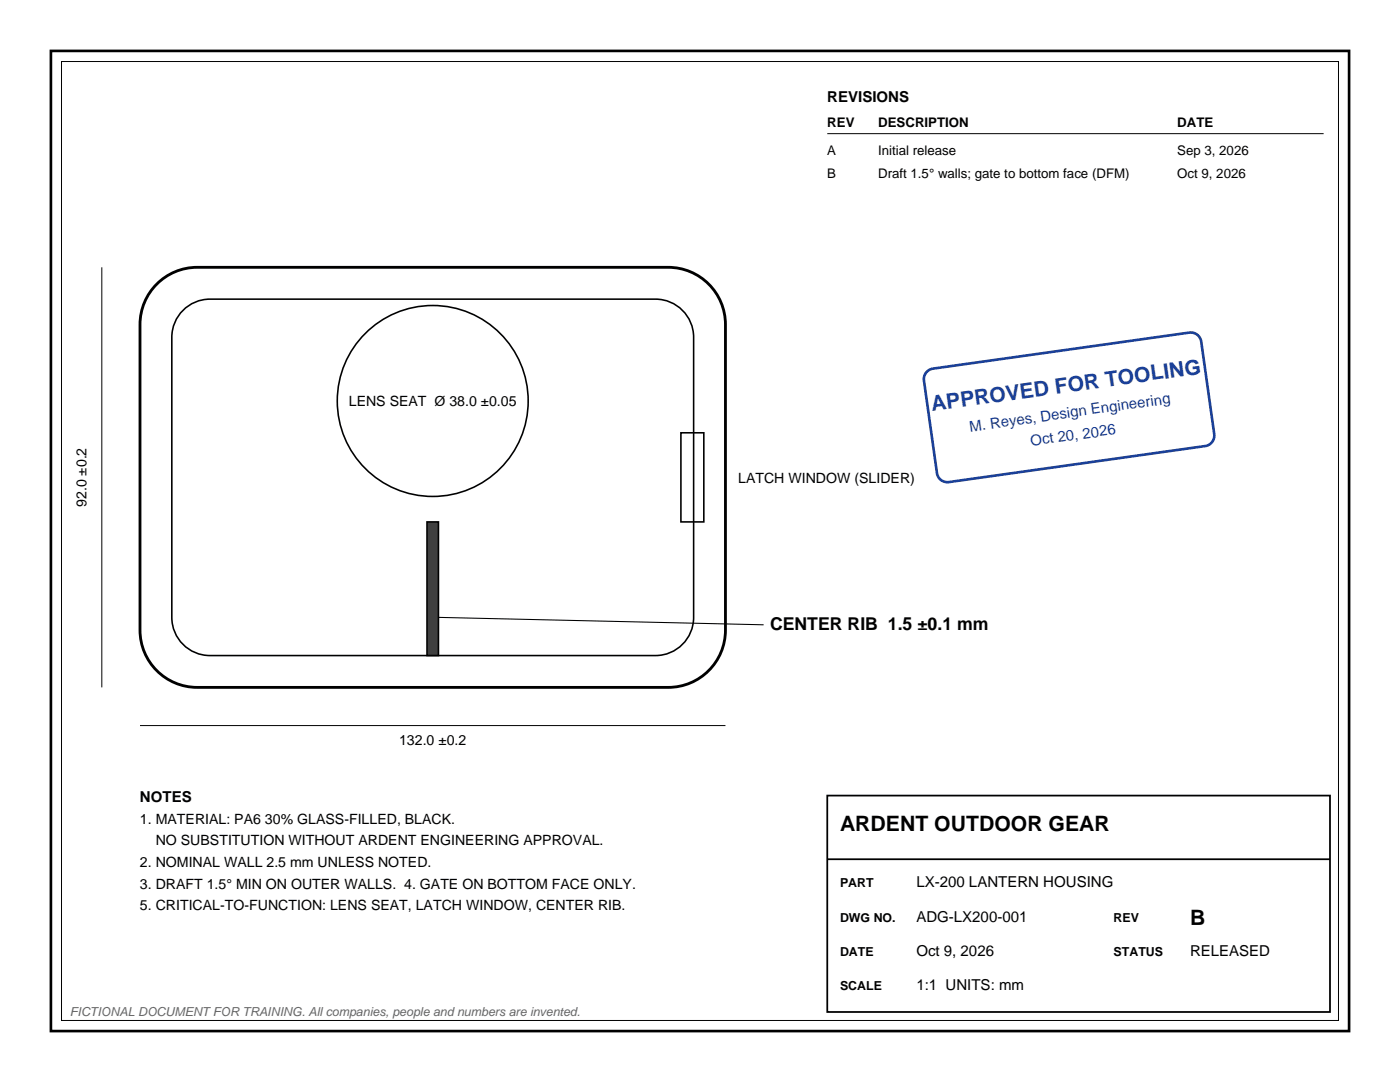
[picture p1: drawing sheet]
<svg xmlns="http://www.w3.org/2000/svg" width="279mm" height="216mm" viewBox="0 0 279 216" stroke-linecap="round" stroke-linejoin="round" font-family="sans-serif">
<defs><g id="words">
<text font-size="4.2" fill="#1a4099" x="186" y="82" transform="rotate(-8 186 82)">APPROVED FOR TOOLING</text>
<g font-size="4.2">
<text x="167.6" y="165.9">ARDENT OUTDOOR GEAR</text>
<text x="237.5" y="184.6">B</text>
</g>
<text font-size="3.5" x="153.7" y="125.7">CENTER RIB 1.5 ±0.1 mm</text>
<g font-size="3">
<text x="165.1" y="20.3">REVISIONS</text>
<text x="27.9" y="160">NOTES</text>
<text x="182.9" y="177">LX-200 LANTERN HOUSING</text>
<text x="182.9" y="183.9">ADG-LX200-001</text>
<text x="182.9" y="190.8">Oct 9, 2026</text>
<text x="237.5" y="190.8">RELEASED</text>
<text x="182.9" y="197.6">1:1 UNITS: mm</text>
</g>
<g font-size="3" fill="#1a4099">
<text x="193.6" y="86.1" transform="rotate(-8 193.6 86.1)">M. Reyes, Design Engineering</text>
<text x="205.8" y="89" transform="rotate(-8 205.8 89)">Oct 20, 2026</text>
</g>
<g font-size="2.8">
<text x="69.6" y="81.1">LENS SEAT Ø 38.0 ±0.05</text>
<text x="17.3" y="101.2" transform="rotate(-90 17.3 101.2)">92.0 ±0.2</text>
<text x="147.3" y="96.3">LATCH WINDOW (SLIDER)</text>
<text x="79.7" y="148.6">132.0 ±0.2</text>
<text x="27.9" y="164.3">1. MATERIAL: PA6 30% GLASS-FILLED, BLACK.</text>
<text x="27.9" y="173">2. NOMINAL WALL 2.5 mm UNLESS NOTED.</text>
<text x="31.1" y="168.7">NO SUBSTITUTION WITHOUT ARDENT ENGINEERING APPROVAL.</text>
<text x="27.9" y="177.3">3. DRAFT 1.5° MIN ON OUTER WALLS. 4. GATE ON BOTTOM FACE ONLY.</text>
<text x="27.9" y="181.6">5. CRITICAL-TO-FUNCTION: LENS SEAT, LATCH WINDOW, CENTER RIB.</text>
</g>
<g font-size="2.6">
<text x="165.1" y="25.4">REV</text>
<text x="175.3" y="25.4">DESCRIPTION</text>
<text x="234.9" y="25.4">DATE</text>
<text x="165.1" y="31">A</text>
<text x="165.1" y="35.6">B</text>
<text x="175.3" y="31">Initial release</text>
<text x="175.3" y="35.6">Draft 1.5° walls; gate to bottom face (DFM)</text>
<text x="234.9" y="31">Sep 3, 2026</text>
<text x="234.9" y="35.6">Oct 9, 2026</text>
</g>
<g font-size="2.5">
<text x="167.6" y="177">PART</text>
<text x="167.6" y="183.9">DWG NO.</text>
<text x="222.2" y="183.9">REV</text>
<text x="167.6" y="190.8">DATE</text>
<text x="222.2" y="190.8">STATUS</text>
<text x="167.6" y="197.6">SCALE</text>
</g>
<text font-size="2.5" fill="#666" x="14" y="202.7">FICTIONAL DOCUMENT FOR TRAINING. All companies, people and numbers are invented.</text>
</g></defs>
<path d="M10.2 10.2h259v195.5h-259z" fill="none" stroke="#000" stroke-width=".53"/>
<path d="M12.3 12.3h254.8v191.3h-254.8z" fill="none" stroke="#000" stroke-width=".2"/>
<path d="M31.3 56.7a11.4 11.4 0 0 1 8.1-3.4h93.9a11.4 11.4 0 0 1 11.5 11.5v60.9a11.4 11.4 0 0 1-11.5 11.5h-93.9a11.4 11.4 0 0 1-11.5-11.5v-60.9a11.4 11.4 0 0 1 3.4-8.1z" fill="none" stroke="#000" stroke-width=".56"/>
<g fill="none" stroke="#000" stroke-width=".32">
<path d="M36.2 62.3a7.6 7.6 0 0 1 5.7-2.6h88.9a7.6 7.6 0 0 1 7.6 7.6v55.9a7.6 7.6 0 0 1-7.6 7.6h-88.9a7.6 7.6 0 0 1-7.6-7.6v-55.9a7.6 7.6 0 0 1 1.9-5zM135.9 86.4h4.6v17.7h-4.6z"/>
<circle cx="86.4" cy="80" r="19.1"/>
</g>
<path d="M85.2 104.1h2.3v26.7h-2.3z" fill-rule="evenodd" fill="#404040" stroke="#000" stroke-width=".32"/>
<path d="M87.5 123.2l64.9 1.5" fill="none" stroke="#000" stroke-width=".21"/>
<path d="M165.1 26.7h99.1M20.3 53.3v83.9M27.9 144.8h116.9" fill="none" stroke="#000" stroke-width=".2"/>
<path d="M165.1 158.8h100.3v43.1h-100.3zM165.1 171.4h100.3" fill="none" stroke="#000" stroke-width=".35"/>
<path d="M185.2 74l1-.4 51.1-7.2a2.12 2.12 0 0 1 2.4 1.8l2.6 18.4a2.12 2.12 0 0 1-1.8 2.4l-51.1 7.2a2.12 2.12 0 0 1-2.4-1.8l-2.6-18.5a2.11 2.11 0 0 1 .8-1.9z" fill="none" stroke="#1a4099" stroke-width=".53"/>
<use href="#words"/>
</svg>
